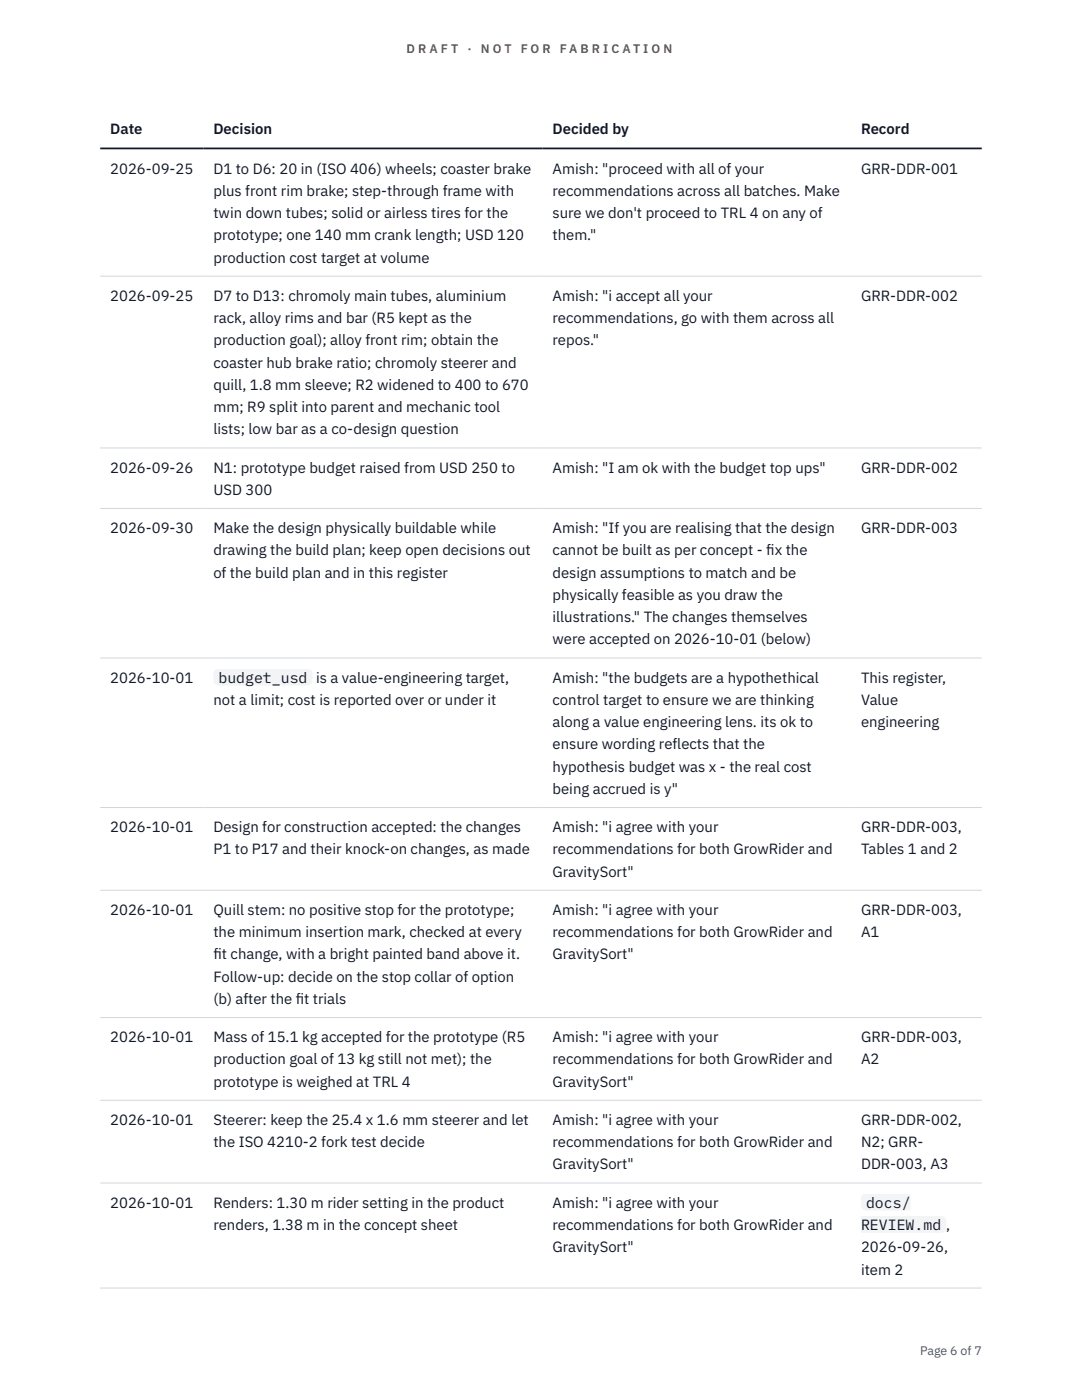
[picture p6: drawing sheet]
<svg xmlns="http://www.w3.org/2000/svg" width="216mm" height="279mm" viewBox="0 0 216 279" stroke-linecap="round" stroke-linejoin="round" font-family="sans-serif">
<defs><g id="words">
<g font-size="3" fill="#111827">
<text x="22" y="26.8">Date</text>
<text x="42.6" y="26.8">Decision</text>
<text x="110.3" y="26.8">Decided by</text>
<text x="171.8" y="26.8">Record</text>
<text x="22" y="34.6">2026-09-25</text>
<text x="42.6" y="34.6">D1 to D6: 20 in (ISO 406) wheels; coaster brake</text>
<text x="110.3" y="34.6">Amish: &quot;proceed with all of your</text>
<text x="171.8" y="34.6">GRR-DDR-001</text>
<text x="42.6" y="39.1">plus front rim brake; step-through frame with</text>
<text x="110.3" y="39.1">recommendations across all batches. Make</text>
<text x="42.6" y="43.5">twin down tubes; solid or airless tires for the</text>
<text x="42.6" y="48">prototype; one 140 mm crank length; USD 120</text>
<text x="110.3" y="43.5">sure we don't proceed to TRL 4 on any of</text>
<text x="110.3" y="48">them.&quot;</text>
<text x="42.6" y="52.4">production cost target at volume</text>
<text x="22" y="60">2026-09-25</text>
<text x="42.6" y="60">D7 to D13: chromoly main tubes, aluminium</text>
<text x="42.6" y="64.5">rack, alloy rims and bar (R5 kept as the</text>
<text x="110.3" y="60">Amish: &quot;i accept all your</text>
<text x="110.3" y="64.5">recommendations, go with them across all</text>
<text x="171.8" y="60">GRR-DDR-002</text>
<text x="42.6" y="68.9">production goal); alloy front rim; obtain the</text>
<text x="110.3" y="68.9">repos.&quot;</text>
<text x="42.6" y="73.4">coaster hub brake ratio; chromoly steerer and</text>
<text x="42.6" y="77.8">quill, 1.8 mm sleeve; R2 widened to 400 to 670</text>
<text x="42.6" y="82.3">mm; R9 split into parent and mechanic tool</text>
<text x="42.6" y="86.7">lists; low bar as a co-design question</text>
<text x="22" y="94.3">2026-09-26</text>
<text x="42.6" y="94.3">N1: prototype budget raised from USD 250 to</text>
<text x="110.3" y="94.3">Amish: &quot;I am ok with the budget top ups&quot;</text>
<text x="171.8" y="94.3">GRR-DDR-002</text>
<text x="42.6" y="98.8">USD 300</text>
<text x="22" y="106.4">2026-09-30</text>
<text x="42.6" y="106.4">Make the design physically buildable while</text>
<text x="110.3" y="106.4">Amish: &quot;If you are realising that the design</text>
<text x="171.8" y="106.4">GRR-DDR-003</text>
<text x="42.6" y="110.8">drawing the build plan; keep open decisions out</text>
<text x="110.3" y="110.8">cannot be built as per concept - f</text>
<text x="152.9" y="110.8">ix the</text>
<text x="42.6" y="115.3">of the build plan and in this register</text>
<text x="110.3" y="115.3">design assumptions to match and be</text>
<text x="110.3" y="119.7">physically feasible as you draw the</text>
<text x="110.3" y="124.2">illustrations.&quot; The changes themselves</text>
<text x="110.3" y="128.6">were accepted on 2026-10-01 (below)</text>
<text x="22" y="136.2">2026-10-01</text>
<text x="43.6" y="136.2">budget_usd</text>
<text x="63.1" y="136.2">is a value-engineering target,</text>
<text x="110.3" y="136.2">Amish: &quot;the budgets are a hypothethical</text>
<text x="171.8" y="136.2">This register,</text>
<text x="42.6" y="140.7">not a limit; cost is reported over or under it</text>
<text x="110.3" y="140.7">control target to ensure we are thinking</text>
<text x="171.8" y="140.7">Value</text>
<text x="110.3" y="145.1">along a value engineering lens. its ok to</text>
<text x="110.3" y="149.6">ensure wording reflects that the</text>
<text x="171.8" y="145.1">engineering</text>
<text x="110.3" y="154">hypothesis budget was x - the real cost</text>
<text x="110.3" y="158.5">being accrued is y&quot;</text>
<text x="22" y="166.1">2026-10-01</text>
<text x="42.6" y="166.1">Design for construction accepted: the changes</text>
<text x="110.3" y="166.1">Amish: &quot;i agree with your</text>
<text x="171.8" y="166.1">GRR-DDR-003,</text>
<text x="42.6" y="170.5">P1 to P17 and their knock-on changes, as made</text>
<text x="110.3" y="170.5">recommendations for both GrowRider and</text>
<text x="171.8" y="170.5">Tables 1 and 2</text>
<text x="110.3" y="175">GravitySort&quot;</text>
<text x="22" y="182.6">2026-10-01</text>
<text x="42.6" y="182.6">Quill stem: no positive stop for the prototype;</text>
<text x="110.3" y="182.6">Amish: &quot;i agree with your</text>
<text x="171.8" y="182.6">GRR-DDR-003,</text>
<text x="42.6" y="187">the minimum insertion mark, checked at every</text>
<text x="42.6" y="191.5">f</text>
<text x="42.6" y="191.5">it change, with a bright painted band above it.</text>
<text x="110.3" y="187">recommendations for both GrowRider and</text>
<text x="110.3" y="191.5">GravitySort&quot;</text>
<text x="171.8" y="187">A1</text>
<text x="42.6" y="195.9">Follow-up: decide on the stop collar of option</text>
<text x="42.6" y="200.4">(b) after the f</text>
<text x="59" y="200.4">it trials</text>
<text x="22" y="208">2026-10-01</text>
<text x="42.6" y="208">Mass of 15.1 kg accepted for the prototype (R5</text>
<text x="110.3" y="208">Amish: &quot;i agree with your</text>
<text x="171.8" y="208">GRR-DDR-003,</text>
<text x="42.6" y="212.4">production goal of 13 kg still not met); the</text>
<text x="110.3" y="212.4">recommendations for both GrowRider and</text>
<text x="171.8" y="212.4">A2</text>
<text x="42.6" y="216.9">prototype is weighed at TRL 4</text>
<text x="110.3" y="216.9">GravitySort&quot;</text>
<text x="22" y="224.5">2026-10-01</text>
<text x="42.6" y="224.5">Steerer: keep the 25.4 x 1.6 mm steerer and let</text>
<text x="110.3" y="224.5">Amish: &quot;i agree with your</text>
<text x="171.8" y="224.5">GRR-DDR-002,</text>
<text x="42.6" y="229">the ISO 4210-2 fork test decide</text>
<text x="110.3" y="229">recommendations for both GrowRider and</text>
<text x="110.3" y="233.4">GravitySort&quot;</text>
<text x="171.8" y="229">N2; GRR-</text>
<text x="171.8" y="233.4">DDR-003, A3</text>
<text x="22" y="241">2026-10-01</text>
<text x="42.6" y="241">Renders: 1.30 m rider setting in the product</text>
<text x="42.6" y="245.5">renders, 1.38 m in the concept sheet</text>
<text x="110.3" y="241">Amish: &quot;i agree with your</text>
<text x="110.3" y="245.5">recommendations for both GrowRider and</text>
<text x="171.8" y="245.5">REVIEW.md</text>
<text x="172.8" y="241">docs/</text>
<text x="188.8" y="245.5">,</text>
<text x="110.3" y="249.9">GravitySort&quot;</text>
<text x="171.8" y="249.9">2026-09-26,</text>
<text x="171.8" y="254.4">item 2</text>
</g>
<g font-size="2.5" fill="#b45309">
<text x="81.1" y="10.5">D R A F T</text>
<text x="93.3" y="10.5">·</text>
<text x="95.9" y="10.5">N O T</text>
<text x="103.9" y="10.5">F O R</text>
<text x="111.7" y="10.5">F A B R I C A T I O N</text>
</g>
<text font-size="2.5" fill="#4b5563" x="183.6" y="270.3">Page 6 of 7</text>
</g></defs>
<path d="M20 55.1h175.9M20 89.4h175.9M20 101.5h175.9M20 131.3h175.9M20 161.2h175.9M20 177.7h175.9M20 203.1h175.9M20 219.6h175.9M20 236.1h175.9M20 257.1h175.9" fill="none" stroke="#d1d5db" stroke-width=".2"/>
<path d="M20 29.6h175.9" fill="none" stroke="#111827" stroke-width=".35"/>
<g fill="#f3f4f6">
<path d="M42.6 133.4h19.8v3.4h-19.8z"/>
<path d="M171.8 238.2h9.9v3.4h-9.9z"/>
<path d="M171.8 242.7h17v3.3h-17z"/>
</g>
<use href="#words"/>
</svg>
